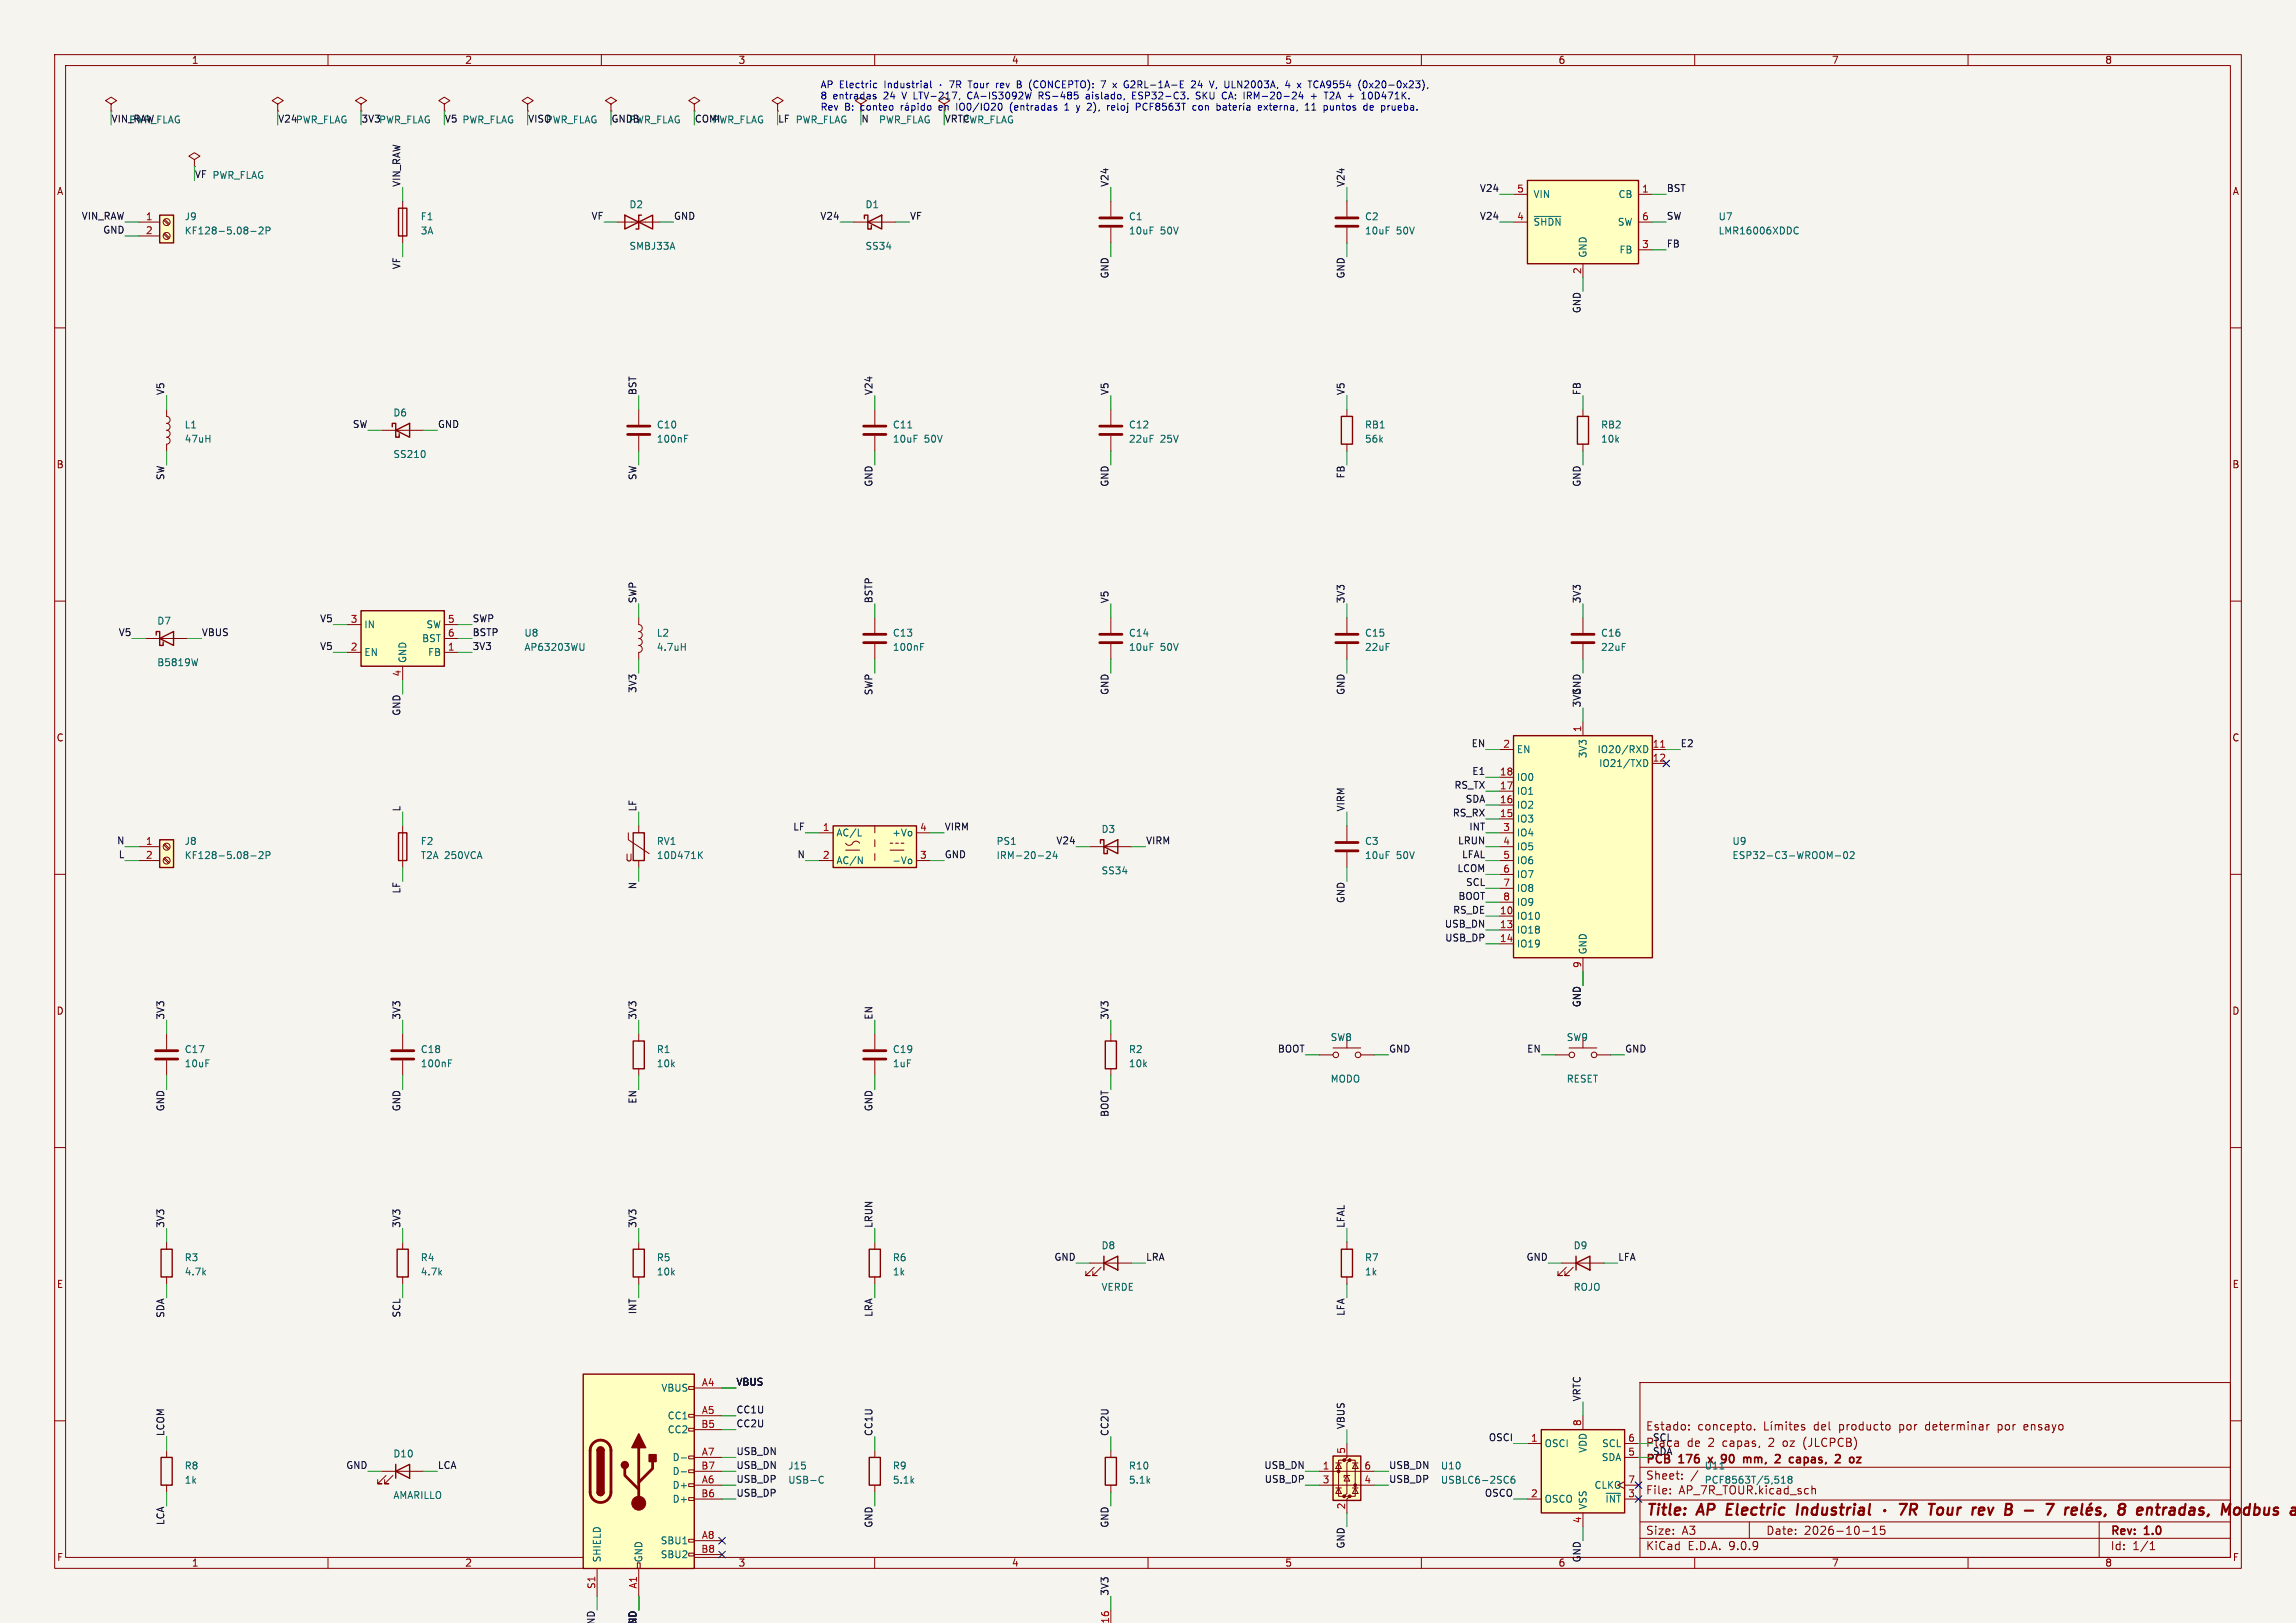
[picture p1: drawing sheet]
<svg xmlns="http://www.w3.org/2000/svg" width="420mm" height="297mm" viewBox="0 0 420 297" stroke-linecap="round" stroke-linejoin="round" font-family="sans-serif">
<defs><g id="words">
<g font-size="2.8" fill="#840000">
<text x="301" y="277.9">Title:</text>
<text x="310.6" y="277.9">AP</text>
<text x="316.7" y="277.9">Electric</text>
<text x="330.3" y="277.9">Industrial</text>
<text x="356.9" y="277.9">Tour</text>
<text x="365.6" y="277.9">rev</text>
<text x="376.8" y="277.9">-</text>
<text x="381.6" y="277.9">7</text>
<text x="396.4" y="277.9">8</text>
<text x="416.9" y="277.9">Mod</text>
</g>
<g font-size="2.1" fill="#840000">
<text x="301" y="262">Estado:</text>
<text x="310.5" y="262">concepto.</text>
<text x="332" y="262">del</text>
<text x="347.8" y="262">por</text>
<text x="352.8" y="262">determinar</text>
<text x="366.2" y="262">por</text>
<text x="371.1" y="262">ensayo</text>
<text x="301" y="268.2">PCB</text>
<text x="301" y="265">Placa</text>
<text x="307.2" y="268.2">176</text>
<text x="308.6" y="265">de</text>
<text x="312.5" y="265">2</text>
<text x="315.2" y="265">capas,</text>
<text x="316.2" y="268.2">90</text>
<text x="320.8" y="268.2">mm,</text>
<text x="323.8" y="265">2</text>
<text x="326.6" y="265">oz</text>
<text x="327.3" y="268.2">2</text>
<text x="330.4" y="265">(JLCPCB)</text>
<text x="330.4" y="268.2">capas,</text>
<text x="339.5" y="268.2">2</text>
<text x="301" y="273.7">File:</text>
<text x="301" y="271">Sheet:</text>
<text x="301" y="281.1">Size:</text>
<text x="307.6" y="281.1">A3</text>
<text x="323" y="281.1">Date:</text>
<text x="330" y="281.1">2026-10-15</text>
<text x="386" y="281.3">Rev:</text>
<text x="392.4" y="281.3">1.0</text>
<text x="301" y="283.9">KiCad</text>
<text x="308.7" y="283.9">E.D.A.</text>
<text x="316.3" y="283.9">9.0.9</text>
<text x="386" y="283.9">Id:</text>
<text x="390.1" y="283.9">1/1</text>
</g>
<g font-size="2.1" fill="#006464">
<text x="313.3" y="268.2">x</text>
<text x="307.1" y="273.7">AP_7R_TOUR.kicad_sch</text>
</g>
<g font-size="1.8" fill="#840000">
<text x="35" y="11.9">1</text>
<text x="85" y="11.9">2</text>
<text x="135" y="11.9">3</text>
<text x="185" y="11.9">4</text>
<text x="235" y="11.9">5</text>
<text x="285" y="11.9">6</text>
<text x="335" y="11.9">7</text>
<text x="385" y="11.9">8</text>
<text x="10.3" y="35.9">A</text>
<text x="408.3" y="35.9">A</text>
<text x="10.3" y="85.9">B</text>
<text x="408.2" y="85.9">B</text>
<text x="10.3" y="135.9">C</text>
<text x="408.2" y="135.9">C</text>
<text x="114.3" y="157.8">U</text>
<text x="10.3" y="185.9">D</text>
<text x="408.2" y="185.9">D</text>
<text x="10.3" y="235.9">E</text>
<text x="408.3" y="235.9">E</text>
<text x="10.3" y="285.9">F</text>
<text x="35" y="286.9">1</text>
<text x="85" y="286.9">2</text>
<text x="135" y="286.9">3</text>
<text x="185" y="286.9">4</text>
<text x="235" y="286.9">5</text>
<text x="285" y="286.9">6</text>
<text x="335" y="286.9">7</text>
<text x="385" y="286.9">8</text>
<text x="408.3" y="285.9">F</text>
</g>
<g font-size="1.8" fill="#0000c2">
<text x="150" y="16.5">AP Electric</text>
<text x="161.9" y="16.5">Industrial</text>
<text x="177.9" y="16.5">Tour</text>
<text x="183.1" y="16.5">rev</text>
<text x="187.1" y="16.5">B</text>
<text x="189.5" y="16.5">(CONCEPTO):</text>
<text x="202.9" y="16.5">7</text>
<text x="205.3" y="16.5">x</text>
<text x="207.5" y="16.5">G2RL-1A-E</text>
<text x="220.1" y="16.5">24</text>
<text x="223.6" y="16.5">V, ULN2003A,</text>
<text x="240.3" y="16.5">x</text>
<text x="242.5" y="16.5">TCA9554</text>
<text x="251.8" y="16.5">(0x20-0x23),</text>
<text x="150" y="18.5">8</text>
<text x="150" y="20.6">Rev</text>
<text x="152.4" y="18.5">entradas</text>
<text x="154.5" y="20.6">B:</text>
<text x="157.5" y="20.6">conteo</text>
<text x="161.8" y="18.5">24</text>
<text x="165.4" y="18.5">V LTV-217,</text>
<text x="172.2" y="20.6">en</text>
<text x="177.7" y="18.5">CA-IS3092W</text>
<text x="185.6" y="20.6">(entradas</text>
<text x="190.9" y="18.5">RS-485</text>
<text x="198.3" y="20.6">y</text>
<text x="199.7" y="18.5">aislado,</text>
<text x="200.4" y="20.6">2),</text>
<text x="204.2" y="20.6">reloj</text>
<text x="208.4" y="18.5">ESP32-C3.</text>
<text x="209.7" y="20.6">PCF8563T</text>
<text x="220.3" y="18.5">SKU</text>
<text x="220.3" y="20.6">con</text>
<text x="225.3" y="18.5">CA: IRM-20-24</text>
<text x="232.7" y="20.6">externa,</text>
<text x="241.5" y="20.6">11</text>
<text x="244.6" y="18.5">T2A +</text>
<text x="245.1" y="20.6">puntos</text>
<text x="251.8" y="18.5">10D471K.</text>
<text x="252.6" y="20.6">de</text>
<text x="256" y="20.6">prueba.</text>
</g>
<g font-size="1.8" fill="#0f0f0f">
<text x="20.3" y="22.5">VIN_RAW</text>
<text x="50.8" y="22.5">V24PWR_FLAG</text>
<text x="66" y="22.5">3V3PWR_FLAG</text>
<text x="81.3" y="22.5">V5 PWR_FLAG</text>
<text x="96.5" y="22.5">VISO</text>
<text x="111.8" y="22.5">GNDB</text>
<text x="127" y="22.5">COMI</text>
<text x="142.2" y="22.5">LF PWR_FLAG</text>
<text x="157.5" y="22.5">N</text>
<text x="172.7" y="22.5">VRTC</text>
<text x="35.6" y="32.7">VF PWR_FLAG</text>
<text x="73.3" y="34.3" transform="rotate(-90 73.3 34.3)">VIN_RAW</text>
<text x="202.9" y="34.3" transform="rotate(-90 202.9 34.3)">V24</text>
<text x="246" y="34.3" transform="rotate(-90 246 34.3)">V24</text>
<text x="270.6" y="35.2">V24</text>
<text x="304.8" y="35.2">BST</text>
<text x="14.9" y="40.3">VIN_RAW</text>
<text x="108.1" y="40.3">VF</text>
<text x="123.2" y="40.3">GND</text>
<text x="150" y="40.3">V24</text>
<text x="166.4" y="40.3">VF</text>
<text x="270.6" y="40.3">V24</text>
<text x="304.8" y="40.3">SW</text>
<text x="18.8" y="42.8">GND</text>
<text x="304.8" y="45.4">FB</text>
<text x="73.3" y="49.4" transform="rotate(-90 73.3 49.4)">VF</text>
<text x="202.9" y="51.1" transform="rotate(-90 202.9 51.1)">GND</text>
<text x="246" y="51.1" transform="rotate(-90 246 51.1)">GND</text>
<text x="289.2" y="57.4" transform="rotate(-90 289.2 57.4)">GND</text>
<text x="30.1" y="72.4" transform="rotate(-90 30.1 72.4)">V5</text>
<text x="116.5" y="72.4" transform="rotate(-90 116.5 72.4)">BST</text>
<text x="159.7" y="72.4" transform="rotate(-90 159.7 72.4)">V24</text>
<text x="202.9" y="72.4" transform="rotate(-90 202.9 72.4)">V5</text>
<text x="246" y="72.4" transform="rotate(-90 246 72.4)">V5</text>
<text x="289.2" y="72.4" transform="rotate(-90 289.2 72.4)">FB</text>
<text x="64.4" y="78.4">SW</text>
<text x="80" y="78.4">GND</text>
<text x="30.1" y="88" transform="rotate(-90 30.1 88)">SW</text>
<text x="116.5" y="88" transform="rotate(-90 116.5 88)">SW</text>
<text x="159.7" y="89.2" transform="rotate(-90 159.7 89.2)">GND</text>
<text x="202.9" y="89.2" transform="rotate(-90 202.9 89.2)">GND</text>
<text x="246" y="87.7" transform="rotate(-90 246 87.7)">FB</text>
<text x="289.2" y="89.2" transform="rotate(-90 289.2 89.2)">GND</text>
<text x="58.5" y="114">V5</text>
<text x="86.4" y="114">SWP</text>
<text x="116.5" y="110.5" transform="rotate(-90 116.5 110.5)">SWP</text>
<text x="159.7" y="110.5" transform="rotate(-90 159.7 110.5)">BSTP</text>
<text x="202.9" y="110.5" transform="rotate(-90 202.9 110.5)">V5</text>
<text x="246" y="110.5" transform="rotate(-90 246 110.5)">3V3</text>
<text x="289.2" y="110.5" transform="rotate(-90 289.2 110.5)">3V3</text>
<text x="21.6" y="116.5">V5</text>
<text x="36.8" y="116.5">VBUS</text>
<text x="58.5" y="119">V5</text>
<text x="86.4" y="119">3V3</text>
<text x="86.4" y="116.5">BSTP</text>
<text x="73.3" y="131.1" transform="rotate(-90 73.3 131.1)">GND</text>
<text x="116.5" y="126.9" transform="rotate(-90 116.5 126.9)">3V3</text>
<text x="159.7" y="127.3" transform="rotate(-90 159.7 127.3)">SWP</text>
<text x="202.9" y="127.3" transform="rotate(-90 202.9 127.3)">GND</text>
<text x="246" y="127.3" transform="rotate(-90 246 127.3)">GND</text>
<text x="289.2" y="129.5" transform="rotate(-90 289.2 129.5)">3V3</text>
<text x="289.2" y="127.3" transform="rotate(-90 289.2 127.3)">GND</text>
<text x="269.1" y="136.8">EN</text>
<text x="307.3" y="136.8">E2</text>
<text x="269.2" y="141.9">E1</text>
<text x="73.3" y="148.6" transform="rotate(-90 73.3 148.6)">L</text>
<text x="116.5" y="148.6" transform="rotate(-90 116.5 148.6)">LF</text>
<text x="246" y="148.6" transform="rotate(-90 246 148.6)">VIRM</text>
<text x="265.7" y="149.5">RS_RX</text>
<text x="266" y="144.4">RS_TX</text>
<text x="268" y="147">SDA</text>
<text x="21.3" y="154.6">N</text>
<text x="145" y="152.1">LF</text>
<text x="172.7" y="152.1">VIRM</text>
<text x="193.1" y="154.6">V24</text>
<text x="209.5" y="154.6">VIRM</text>
<text x="266.6" y="154.6">LRUN</text>
<text x="268.7" y="152.1">INT</text>
<text x="21.6" y="157.1">L</text>
<text x="145.8" y="157.1">N</text>
<text x="172.7" y="157.1">GND</text>
<text x="266.5" y="159.7">LCOM</text>
<text x="267.3" y="157.1">LFAL</text>
<text x="73.3" y="163.6" transform="rotate(-90 73.3 163.6)">LF</text>
<text x="116.5" y="162.8" transform="rotate(-90 116.5 162.8)">N</text>
<text x="246" y="165.4" transform="rotate(-90 246 165.4)">GND</text>
<text x="265.7" y="167.3">RS_DE</text>
<text x="266.7" y="164.8">BOOT</text>
<text x="268.1" y="162.2">SCL</text>
<text x="264.2" y="169.8">USB_DN</text>
<text x="264.3" y="172.4">USB_DP</text>
<text x="289.2" y="184.4" transform="rotate(-90 289.2 184.4)">GND</text>
<text x="30.1" y="186.7" transform="rotate(-90 30.1 186.7)">3V3</text>
<text x="73.3" y="186.7" transform="rotate(-90 73.3 186.7)">3V3</text>
<text x="116.5" y="186.7" transform="rotate(-90 116.5 186.7)">3V3</text>
<text x="159.7" y="186.7" transform="rotate(-90 159.7 186.7)">EN</text>
<text x="202.9" y="186.7" transform="rotate(-90 202.9 186.7)">3V3</text>
<text x="233.7" y="192.7">BOOT</text>
<text x="254" y="192.7">GND</text>
<text x="279.3" y="192.7">EN</text>
<text x="297.2" y="192.7">GND</text>
<text x="30.1" y="203.5" transform="rotate(-90 30.1 203.5)">GND</text>
<text x="73.3" y="203.5" transform="rotate(-90 73.3 203.5)">GND</text>
<text x="116.5" y="202.1" transform="rotate(-90 116.5 202.1)">EN</text>
<text x="159.7" y="203.5" transform="rotate(-90 159.7 203.5)">GND</text>
<text x="202.9" y="204.5" transform="rotate(-90 202.9 204.5)">BOOT</text>
<text x="30.1" y="224.8" transform="rotate(-90 30.1 224.8)">3V3</text>
<text x="73.3" y="224.8" transform="rotate(-90 73.3 224.8)">3V3</text>
<text x="116.5" y="224.8" transform="rotate(-90 116.5 224.8)">3V3</text>
<text x="159.7" y="224.8" transform="rotate(-90 159.7 224.8)">LRUN</text>
<text x="246" y="224.8" transform="rotate(-90 246 224.8)">LFAL</text>
<text x="192.8" y="230.8">GND</text>
<text x="209.5" y="230.8">LRA</text>
<text x="279.1" y="230.8">GND</text>
<text x="295.9" y="230.8">LFA</text>
<text x="30.1" y="241.3" transform="rotate(-90 30.1 241.3)">SDA</text>
<text x="73.3" y="241.2" transform="rotate(-90 73.3 241.2)">SCL</text>
<text x="116.5" y="240.6" transform="rotate(-90 116.5 240.6)">INT</text>
<text x="159.7" y="241.1" transform="rotate(-90 159.7 241.1)">LRA</text>
<text x="246" y="240.9" transform="rotate(-90 246 240.9)">LFA</text>
<text x="134.6" y="253.7">VBUS</text>
<text x="289.2" y="256.5" transform="rotate(-90 289.2 256.5)">VRTC</text>
<text x="30.1" y="262.9" transform="rotate(-90 30.1 262.9)">LCOM</text>
<text x="134.6" y="258.7">CC1U</text>
<text x="134.6" y="261.3">CC2U</text>
<text x="159.7" y="262.9" transform="rotate(-90 159.7 262.9)">CC1U</text>
<text x="202.9" y="262.9" transform="rotate(-90 202.9 262.9)">CC2U</text>
<text x="246" y="261.6" transform="rotate(-90 246 261.6)">VBUS</text>
<text x="272.2" y="263.8">OSCI</text>
<text x="302.3" y="263.8">SCL</text>
<text x="63.2" y="268.9">GND</text>
<text x="80" y="268.9">LCA</text>
<text x="134.6" y="266.4">USB_DN</text>
<text x="134.6" y="268.9">USB_DN</text>
<text x="231.2" y="268.9">USB_DN</text>
<text x="254" y="268.9">USB_DN</text>
<text x="302.3" y="266.4">SDA</text>
<text x="134.6" y="274">USB_DP</text>
<text x="134.6" y="271.4">USB_DP</text>
<text x="231.2" y="271.4">USB_DP</text>
<text x="254" y="271.4">USB_DP</text>
<text x="271.5" y="274">OSCO</text>
<text x="30.1" y="279.2" transform="rotate(-90 30.1 279.2)">LCA</text>
<text x="159.7" y="279.7" transform="rotate(-90 159.7 279.7)">GND</text>
<text x="202.9" y="279.7" transform="rotate(-90 202.9 279.7)">GND</text>
<text x="246" y="283.5" transform="rotate(-90 246 283.5)">GND</text>
<text x="289.2" y="286" transform="rotate(-90 289.2 286)">GND</text>
<text x="202.9" y="292.1" transform="rotate(-90 202.9 292.1)">3V3</text>
<text x="108.9" y="297.3" transform="rotate(-90 108.9 297.3)">ND</text>
<text x="116.5" y="297.5" transform="rotate(-90 116.5 297.5)">C</text>
<text x="116.5" y="297.3" transform="rotate(-90 116.5 297.3)">ND</text>
</g>
<g font-size="1.8" fill="#006464">
<text x="23.5" y="22.8">PWR_FLAG</text>
<text x="99.7" y="22.8">PWR_FLAG</text>
<text x="115" y="22.8">PWR_FLAG</text>
<text x="130.2" y="22.8">PWR_FLAG</text>
<text x="160.7" y="22.8">PWR_FLAG</text>
<text x="175.9" y="22.8">PWR_FLAG</text>
<text x="33.7" y="40.5">J9</text>
<text x="76.9" y="40.5">F1</text>
<text x="115" y="38.3">D2</text>
<text x="158.2" y="38.3">D1</text>
<text x="206.4" y="40.5">C1</text>
<text x="249.6" y="40.5">C2</text>
<text x="280.4" y="36.4">VIN</text>
<text x="280.4" y="41.5">~{SHDN}</text>
<text x="295.8" y="41.5">SW</text>
<text x="296" y="36.4">CB</text>
<text x="314.3" y="40.5">U7</text>
<text x="33.7" y="43.1">KF128-5.08-2P</text>
<text x="76.9" y="43.1">3A</text>
<text x="115" y="45.9">SMBJ33A</text>
<text x="158.2" y="45.9">SS34</text>
<text x="206.4" y="43.1">10uF</text>
<text x="212.2" y="43.1">50V</text>
<text x="249.6" y="43.1">10uF</text>
<text x="255.4" y="43.1">50V</text>
<text x="290.4" y="47.2" transform="rotate(-90 290.4 47.2)">GND</text>
<text x="296.1" y="46.6">FB</text>
<text x="314.3" y="43.1">LMR16006XDDC</text>
<text x="71.9" y="76.4">D6</text>
<text x="33.7" y="81.2">47uH</text>
<text x="33.7" y="78.6">L1</text>
<text x="120" y="81.2">100nF</text>
<text x="120" y="78.6">C10</text>
<text x="163.2" y="78.6">C11</text>
<text x="163.2" y="81.2">10uF</text>
<text x="169.1" y="81.2">50V</text>
<text x="206.4" y="78.6">C12</text>
<text x="206.4" y="81.2">22uF</text>
<text x="212.2" y="81.2">25V</text>
<text x="249.6" y="78.6">RB1</text>
<text x="249.6" y="81.2">56k</text>
<text x="292.8" y="78.6">RB2</text>
<text x="292.8" y="81.2">10k</text>
<text x="71.9" y="84">SS210</text>
<text x="28.7" y="114.5">D7</text>
<text x="66.5" y="115.2">IN</text>
<text x="77.1" y="117.7">BST</text>
<text x="77.9" y="115.2">SW</text>
<text x="95.8" y="116.7">U8</text>
<text x="95.8" y="119.3">AP63203WU</text>
<text x="120" y="119.3">4.7uH</text>
<text x="120" y="116.7">L2</text>
<text x="163.2" y="119.3">100nF</text>
<text x="163.2" y="116.7">C13</text>
<text x="206.4" y="116.7">C14</text>
<text x="206.4" y="119.3">10uF</text>
<text x="212.2" y="119.3">50V</text>
<text x="249.6" y="116.7">C15</text>
<text x="249.6" y="119.3">22uF</text>
<text x="292.8" y="116.7">C16</text>
<text x="292.8" y="119.3">22uF</text>
<text x="28.7" y="122.1">B5819W</text>
<text x="66.5" y="120.2">EN</text>
<text x="74.5" y="121.4" transform="rotate(-90 74.5 121.4)">GND</text>
<text x="78.2" y="120.2">FB</text>
<text x="277.4" y="138">EN</text>
<text x="277.4" y="143.1">IO0</text>
<text x="290.4" y="138.8" transform="rotate(-90 290.4 138.8)">3V3</text>
<text x="292.1" y="138">IO20/RXD</text>
<text x="292.4" y="140.6">IO21/TXD</text>
<text x="277.4" y="145.6">IO1</text>
<text x="277.4" y="148.2">IO2</text>
<text x="33.7" y="154.8">J8</text>
<text x="76.9" y="154.8">F2</text>
<text x="120" y="154.8">RV1</text>
<text x="152.9" y="153.3">AC/L</text>
<text x="163.1" y="153.3">+Vo</text>
<text x="182.2" y="154.8">PS1</text>
<text x="201.4" y="152.6">D3</text>
<text x="249.6" y="154.8">C3</text>
<text x="277.4" y="150.7">IO3</text>
<text x="277.4" y="153.3">IO4</text>
<text x="277.4" y="155.8">IO5</text>
<text x="316.8" y="154.8">U9</text>
<text x="33.7" y="157.4">KF128-5.08-2P</text>
<text x="76.9" y="157.4">T2A 250VCA</text>
<text x="120" y="157.4">10D471K</text>
<text x="152.9" y="158.3">AC/N</text>
<text x="163.1" y="158.3">-Vo</text>
<text x="182.2" y="157.4">IRM-20-24</text>
<text x="201.4" y="160.2">SS34</text>
<text x="249.6" y="157.4">10uF</text>
<text x="255.4" y="157.4">50V</text>
<text x="277.4" y="158.3">IO6</text>
<text x="277.4" y="160.9">IO7</text>
<text x="316.8" y="157.4">ESP32-C3-WROOM-02</text>
<text x="277.4" y="163.4">IO8</text>
<text x="277.4" y="166">IO9</text>
<text x="277.4" y="168.5">IO10</text>
<text x="277.4" y="171">IO18</text>
<text x="277.4" y="173.6">IO19</text>
<text x="290.4" y="174.8" transform="rotate(-90 290.4 174.8)">GND</text>
<text x="243.3" y="190.7">SW8</text>
<text x="286.5" y="190.7">SW9</text>
<text x="33.7" y="192.9">C17</text>
<text x="33.7" y="195.5">10uF</text>
<text x="76.9" y="195.5">100nF</text>
<text x="76.9" y="192.9">C18</text>
<text x="120" y="192.9">R1</text>
<text x="120" y="195.5">10k</text>
<text x="163.2" y="195.5">1uF</text>
<text x="163.2" y="192.9">C19</text>
<text x="206.4" y="192.9">R2</text>
<text x="206.4" y="195.5">10k</text>
<text x="243.3" y="198.3">MODO</text>
<text x="286.5" y="198.3">RESET</text>
<text x="33.7" y="231">R3</text>
<text x="33.7" y="233.6">4.7k</text>
<text x="76.9" y="231">R4</text>
<text x="76.9" y="233.6">4.7k</text>
<text x="120" y="231">R5</text>
<text x="120" y="233.6">10k</text>
<text x="163.2" y="231">R6</text>
<text x="163.2" y="233.6">1k</text>
<text x="201.4" y="228.8">D8</text>
<text x="249.6" y="231">R7</text>
<text x="249.6" y="233.6">1k</text>
<text x="287.8" y="228.8">D9</text>
<text x="201.4" y="236.4">VERDE</text>
<text x="287.8" y="236.4">ROJO</text>
<text x="120.9" y="254.9">VBUS</text>
<text x="122" y="259.9">CC1</text>
<text x="122" y="262.5">CC2</text>
<text x="33.7" y="269.1">R8</text>
<text x="71.9" y="266.9">D10</text>
<text x="122.9" y="267.6">D-</text>
<text x="144.1" y="269.1">J15</text>
<text x="163.2" y="269.1">R9</text>
<text x="206.4" y="269.1">R10</text>
<text x="263.5" y="269.1">U10</text>
<text x="282.4" y="265">OSCI</text>
<text x="290.4" y="266" transform="rotate(-90 290.4 266)">VDD</text>
<text x="292.9" y="267.6">SDA</text>
<text x="293" y="265">SCL</text>
<text x="311.7" y="269.1">U11</text>
<text x="33.7" y="271.7">1k</text>
<text x="71.9" y="274.5">AMARILLO</text>
<text x="122.9" y="270.1">D-</text>
<text x="122.9" y="272.6">D+</text>
<text x="122.9" y="275.2">D+</text>
<text x="144.1" y="271.7">USB-C</text>
<text x="163.2" y="271.7">5.1k</text>
<text x="206.4" y="271.7">5.1k</text>
<text x="263.5" y="271.7">USBLC6-2SC6</text>
<text x="282.4" y="275.2">OSCO</text>
<text x="291.6" y="272.6">CLKO</text>
<text x="293.6" y="275.2">~{INT}</text>
<text x="311.7" y="271.7">PCF8563T/5,518</text>
<text x="290.4" y="276.4" transform="rotate(-90 290.4 276.4)">VSS</text>
<text x="110.1" y="286" transform="rotate(-90 110.1 286)">SHIELD</text>
<text x="117.7" y="286" transform="rotate(-90 117.7 286)">GND</text>
<text x="120.8" y="282.8">SBU1</text>
<text x="120.8" y="285.3">SBU2</text>
</g>
<g font-size="1.8" fill="#a90000">
<text x="277.4" y="35.3">5</text>
<text x="300.3" y="35.3">1</text>
<text x="26.6" y="40.4">1</text>
<text x="277.4" y="40.4">4</text>
<text x="300.3" y="40.4">6</text>
<text x="26.6" y="42.9">2</text>
<text x="300.3" y="45.5">3</text>
<text x="289.3" y="50.2" transform="rotate(-90 289.3 50.2)">2</text>
<text x="64.1" y="114">3</text>
<text x="64.1" y="119.1">2</text>
<text x="81.8" y="114">5</text>
<text x="81.8" y="116.6">6</text>
<text x="81.8" y="119.1">1</text>
<text x="73.4" y="123.9" transform="rotate(-90 73.4 123.9)">4</text>
<text x="274.9" y="136.9">2</text>
<text x="289.3" y="134.1" transform="rotate(-90 289.3 134.1)">1</text>
<text x="302.2" y="136.9">11</text>
<text x="274.3" y="142">18</text>
<text x="302.2" y="139.4">12</text>
<text x="274.3" y="144.5">17</text>
<text x="274.3" y="147.1">16</text>
<text x="274.3" y="149.6">15</text>
<text x="26.6" y="154.7">1</text>
<text x="150.4" y="152.1">1</text>
<text x="168.2" y="152.1">4</text>
<text x="274.9" y="152.1">3</text>
<text x="274.9" y="154.7">4</text>
<text x="26.6" y="157.2">2</text>
<text x="150.4" y="157.2">2</text>
<text x="168.2" y="157.2">3</text>
<text x="274.9" y="157.2">5</text>
<text x="274.9" y="159.8">6</text>
<text x="274.3" y="167.4">10</text>
<text x="274.9" y="162.3">7</text>
<text x="274.9" y="164.8">8</text>
<text x="274.3" y="169.9">13</text>
<text x="274.3" y="172.5">14</text>
<text x="289.3" y="177.2" transform="rotate(-90 289.3 177.2)">9</text>
<text x="128.3" y="253.7">A4</text>
<text x="128.2" y="261.4">B5</text>
<text x="128.3" y="258.8">A5</text>
<text x="280" y="263.9">1</text>
<text x="289.3" y="261.1" transform="rotate(-90 289.3 261.1)">8</text>
<text x="297.7" y="263.9">6</text>
<text x="128.2" y="269">B7</text>
<text x="128.3" y="266.4">A7</text>
<text x="241.9" y="269">1</text>
<text x="246.1" y="266.1" transform="rotate(-90 246.1 266.1)">5</text>
<text x="249.5" y="269">6</text>
<text x="297.7" y="266.4">5</text>
<text x="128.2" y="274.1">B6</text>
<text x="128.3" y="271.5">A6</text>
<text x="241.9" y="271.5">3</text>
<text x="249.5" y="271.5">4</text>
<text x="280" y="274.1">2</text>
<text x="297.7" y="271.5">7</text>
<text x="297.7" y="274.1">3</text>
<text x="128.3" y="281.7">A8</text>
<text x="246.1" y="276.3" transform="rotate(-90 246.1 276.3)">2</text>
<text x="289.3" y="278.8" transform="rotate(-90 289.3 278.8)">4</text>
<text x="128.2" y="284.2">B8</text>
<text x="109" y="290.9" transform="rotate(-90 109 290.9)">S1</text>
<text x="116.6" y="290.8" transform="rotate(-90 116.6 290.8)">A1</text>
<text x="202.9" y="297.2" transform="rotate(-90 202.9 297.2)">16</text>
</g>
</g></defs>
<path d="M0 0h420v297h-420z" fill="#f5f4ef" stroke="#f5f4ef" stroke-width=".18"/>
<g fill="none" stroke="#840000" stroke-width=".18">
<path d="M10 10h400v277h-400zM12 12h396v273h-396zM60 10v2M110 10v2M160 10v2M210 10v2M260 10v2M310 10v2M360 10v2M10 60h2M408 60h2M10 110h2"/>
<path d="M408 110h2M10 160h2M199.4 154.9h7.6M246.4 151.1v2.8M246.4 156v2.8M408 160h2M160 189.2v2.8M160 194.1v2.8M203.2 189.2v1.3M203.2 195.6v1.3M241.3 193h2.5M243.8 191.8h5.1"/>
<path d="M246.4 190v1.8M248.9 193h2.6M284.5 193h2.5M287 191.8h5.1M289.6 190v1.8M292.1 193h2.5M10 210h2M408 210h2M116.8 227.3v1.3M116.8 233.7v1.2M246.4 227.3v1.3M246.4 233.7v1.2"/>
<path d="M285.7 231.1h7.7M286.5 231.9l-1.5 1.5h.7h-.7v-.7M287.8 231.9l-1.5 1.5h.7h-.7v-.7M300 253h108v32h-108zM10 260h2M300 278.5h108M300 274.5h108M300 268.5h108M305.5 273.2v.2M305.5 272.5v.1M306.8 263.7l.2 .2v.8M307 264.6l-.1 .1"/>
<path d="M307 264l-.1 .1M307.7 270.5v.2M307.7 269.8v.1M308.9 261.5v.2M308.9 260.8v.1M310.6 269.1l-1.3 1.9M320 278.5v3M320 260.7l.3 .3v.4l-.3 .3M320.9 261.5v.2M322.8 260.2v1.5h.7M324 260.7v1M324.2 260.1l-.3 .2"/>
<path d="M324.7 260.7v1M324.7 260.8l.5-.1 .2 .2M325.4 260.9l.2-.2 .3 .1 .1 .9M325.4 260.9v.8M326.7 260.2v.1M326.7 260.7v1M327.2 260.7h.6M327.4 260.2v1.3l.4 .2M328.2 261.2l.7-.2v-.2l-.5-.1-.2 .2 .1 .7h.6M330.1 260.8l-.4-.1-.2 .2 .1 .2 .5 .2v.3h-.6M331.4 271.9v1.5M331.4 272.5l.3-.1 .3 .1 .1 .9"/>
<path d="M336.5 260.8l.4-.1 .3 .3v.4l-.1 .2h-.6M336.5 260.7v1.5M337.9 260.7v1M338.3 260.7l-.3 .1-.1 .2M338.9 260.8l.3-.1 .3 .3v.4l-.3 .3-.3-.1-.2-.2v-.4zM340.8 260.8l-.4-.1-.3 .3v.4l.1 .2h.6M340.8 260.2v1.5M341.5 260.7l.1 .9 .3 .1 .3-.2M342.2 260.7v1M342.5 279.7l.4-.4v1.5M343.5 260.8l-.4-.1-.3 .3v.4l.1 .2h.6M343.9 260.7h.6"/>
<path d="M344.2 260.2v1.3l.3 .2M344.7 279.3h-.7l-.1 .7 .3-.1h.5l.1 .2-.1 .5-.2 .2-.6-.2M345.1 260.8l.3-.1 .3 .3v.4l-.3 .3-.3-.1-.2-.2v-.4zM363.9 260.7l-.3 .1-.2 .2M365.5 260.7v1.5M365.5 261.6l.2 .1M365.7 260.7l-.2 .1M370.7 260.7h-.3l-.2 .2 .1 .7 .4 .1M370.9 261l-.7 .2M384 278.5v6.5M408 260h2M60 285v2"/>
<path d="M110 285v2M160 285v2M210 285v2M260 285v2M300 281.5h108M310 285v2M340.7 280.2h1.2M342.5 280.8h.9M360 285v2M393.3 283.6h.9M393.3 282.5l.4-.4v1.5"/>
<circle cx="244.3" cy="193" r=".51"/>
<circle cx="248.4" cy="193" r=".51"/>
<circle cx="287.5" cy="193" r=".51"/>
<circle cx="291.6" cy="193" r=".51"/>
</g>
<g fill="none" stroke="#840000" stroke-width=".4">
<path d="M316.1 275.2l-.3 2h1M328.9 275.2l-.2 2M344.8 276.3l-.1 .1 .1 .1M344.8 276.3l.1 .1-.1 .1M344.8 276.3v.2M347.5 275.2h1.3l-1.1 2M349.5 276.3h.7a.55 .55 0 0 0 .5-.5 .55 .55 0 0 0-.4-.6h-.7l-.3 2M349.9 276.3l.6 .9M352.8 275.2h1.2M353.4 275.2l-.3 2M354.5 276.1a.52 .52 0 0 1 .6-.2 .52 .52 0 0 1 .4 .4l-.1 .5a.55 .55 0 0 1-.5 .4 .55 .55 0 0 1-.6-.4zM356.4 275.9l-.2 1 .3 .3"/>
<path d="M364.6 275.9l-.6 1.3M368 275.6l-.3-.4h-.7l-.2 2M370.4 276.4h1.5M374.3 275.2h1.4l-1.1 2M377.9 275.9l-.2 1.3M378.5 275.9l-.4 .1M378.9 276.5l1-.2v-.3l-.2-.1-.6 .1-.2 .9 .2 .3 .6-.1M380.9 275.2l-.2 1.7 .3 .3M385.2 277.1l-.3 .4M388 276.1a.65 .65 0 0 0-.4 1 .65 .65 0 0 0 .9-.1 .65 .65 0 0 0 0-.8l-.2-.1M388 276.1l-.3-.2-.1-.3a.64 .64 0 0 1 1.1-.2l.1 .3-.5 .4M388 276.1h.3"/>
<path d="M390.9 276.5l1-.2v-.3l-.2-.1-.6 .1-.2 .9 .2 .3 .6-.1M392.8 276.1a.49 .49 0 0 1 .9 .1l-.2 1M392.8 275.9l-.1 1.3M394.4 275.9h.7M394.7 275.2l-.2 1.7 .1 .2 .4 .1M398.9 276l.2-.1 .6 .1M399.5 277.1l-.5 .1M399.8 275.2l-.3 2M400.6 276l.2-.1 .6 .1-.1 1.2M401.4 276.3l-.6 .1a.4 .4 0 0 0-.4 .4 .4 .4 0 0 0 .3 .4l.6-.1M403.1 276a.49 .49 0 0 0-.8 .3l.1 .1 .6 .2 .1 .3-.3 .3-.6-.1M404 277.1l-.2 .4"/>
<path d="M406.4 277.2l.2-2 .5 1.4 .9-1.4-.3 2M408.8 276.1a.52 .52 0 0 1 .5-.2 .52 .52 0 0 1 .4 .4v.5a.55 .55 0 0 1-.6 .4 .55 .55 0 0 1-.5-.4zM411.5 276a.66 .66 0 0 0-1 .3l-.1 .5 .2 .3 .2 .1 .5-.1M411.6 275.2l-.3 2M412.4 276l.2-.1 .6 .1 .2 .3-.1 .5a.66 .66 0 0 1-1 .3M412.5 275.2l-.2 2M414.3 275.9l-.1 1.2a.57 .57 0 0 0 .8-.1M415.1 275.9l-.1 1.3M415.8 277.1l.6 .1M416.3 275.9l-.4 .4 .3 .2"/>
</g>
<g fill="none" stroke="#840000" stroke-width=".3">
<path d="M312.5 266.7l.8 1M313.3 266.7l-.8 1M315 267h.6M315.6 266.3l-.4-.1-.3 .3M315.7 267.3a.53 .53 0 0 1-.7 .4M319.2 266.7l.3 .1 .1 .1M319.6 266.9l.2-.2 .4 .1 .1 .1M319.6 266.9v.8M324.8 266.3l.5-.1 .3 .3M328.8 266.7h.3l.2 .2v.8M329.3 267.6l-.5 .1M329.3 267l-.5 .1"/>
<path d="M335.8 266.3l.5-.1 .3 .3M338.8 266.7l-.3 .1-.2 .2 .1 .5 .4 .2"/>
</g>
<path d="M244.3 154.2h4.1M244.3 155.7h4.1M158 192.3h4.1M158 193.8h4.1" fill="none" stroke="#840000" stroke-width=".51"/>
<path d="M201.3 154.3v-.6h.6v2.5h.7v-.6M201.9 154.9l2.6-1.2v2.5zM202.2 190.5h2v5.1h-2zM115.8 228.6h2.1v5.1h-2.1zM245.4 228.6h2v5.1h-2zM288.3 231.1l2.5-1.2v2.5zM288.3 229.9v2.5" fill="none" stroke="#840000" stroke-width=".25"/>
<path d="M152.4 151.1h15.2v7.7h-15.2z" fill="#ffffc2"/>
<path d="M152.4 151.1h15.2v7.7h-15.2z" fill="none" stroke="#840000" stroke-width=".25"/>
<g fill="none" stroke="#840000" stroke-width=".18">
<path d="M149.9 152.4h2.5M149.9 157.5h2.5M154.7 154.3a.8 .8 0 0 0 .8 .4 .8 .8 0 0 0 .6-.6 .73 .73 0 0 1 1.1 .2M154.7 155.6h2.5M160 151.1v1.3M160 153.7v1.2M160 156.2v1.3M162.8 155.6h2.6M162.8 154.3h.5M163.8 154.3h.5M164.8 154.3h.6M167.6 152.4h2.6"/>
<path d="M167.6 157.5h2.6"/>
</g>
<path d="M157 153h.6M157 156.8l.7 1.3v-1.3M166.4 157.2l.3 .1 .1 .2-.1 .4-.3 .2M191.4 156l.5-.2 .2 .4-.7 .9h.7M192.9 155.8l-.3 .9h.8M193.2 156.3v.8" fill="none" stroke="#006464" stroke-width=".18"/>
<path d="M243.8 266.4h5.1v8.2h-5.1z" fill="#ffffc2"/>
<g fill="#840000" stroke="#840000" stroke-width=".18">
<circle cx="244.9" cy="269.2" r=".25"/>
<circle cx="245.9" cy="267.2" r=".25"/>
<circle cx="245.9" cy="273.8" r=".25"/>
<circle cx="246.9" cy="267.2" r=".25"/>
<circle cx="246.9" cy="273.8" r=".25"/>
<circle cx="247.9" cy="271.8" r=".25"/>
</g>
<g fill="none" stroke="#840000" stroke-width=".18">
<path d="M73.7 151.1v7.7M114.9 152.4v1.3l3.8 2.5M116.8 151.1v1.3M116.8 157.5v1.3M116.8 189.2v1.3M116.8 195.6v1.3M73.7 227.3v1.3M73.7 233.7v1.2M241.3 269.2h10.2M241.3 271.8h10.2M244.3 272.3h1.1M244.3 267.7h1.1"/>
<path d="M244.9 267.7l.5 1h-1.1zM244.9 272.3l.5 1h-1.1zM245.9 267.2h-1v6.6h1M246.4 264.2v2.5l-.5 .5h1l-.5 .5v5.6l-.5 .5h1l-.5 .5v2.6M246.4 270l.5 1h-1zM246.9 270h-1v.4M246.9 267.2h1v6.6h-1M247.4 272.3h1M247.4 267.7h1M247.9 267.7l.5 1h-1zM247.9 272.3l.5 1h-1z"/>
</g>
<path d="M72.9 152.4h1.5v5.1h-1.5zM115.8 152.4h2.1v5.1h-2.1zM115.8 190.5h2.1v5.1h-2.1zM72.6 228.6h2.1v5.1h-2.1zM243.8 266.4h5.1v8.2h-5.1z" fill="none" stroke="#840000" stroke-width=".25"/>
<path d="M128 156.4l.5 .7M128.5 155.8l-.7 .8M277 270.1l-.4 .1a.86 .86 0 0 0 0 1.2l.5-.1v-.4l-.2-.3-.4 .1-.1 .2" fill="none" stroke="#006464" stroke-width=".18"/>
<path d="M281.9 261.6h15.3v15.3h-15.3z" fill="#ffffc2"/>
<path d="M281.9 261.6h15.3v15.3h-15.3z" fill="none" stroke="#840000" stroke-width=".25"/>
<path d="M289.6 259.1v2.5M279.4 264.2h2.5M279.4 274.3h2.5M289.6 276.9v2.5M297.2 271.1l-1.3 .7 1.3 .6M297.2 264.2h2.5M297.2 274.3h2.5M297.2 266.7h2.5M297.2 271.8h2.5" fill="none" stroke="#840000" stroke-width=".18"/>
<path d="M314.6 268.8h.7M325.9 270.5l.3-.4v1.3M327.3 270.7l-.2-.2 .2-.4h.3l.2 .3-.2 .3M327.3 270.7l-.2 .2v.4l.2 .1M327.3 270.7h.3M327.6 270.7l.2 .2v.3l-.2 .2" fill="none" stroke="#006464" stroke-width=".18"/>
<path d="M276.9 134.6h25.4v40.7h-25.4z" fill="#ffffc2"/>
<path d="M276.9 134.6h25.4v40.7h-25.4zM72.4 269.2l2.5-1.2v2.5zM72.4 268v2.5M159 266.7h2v5.1h-2z" fill="none" stroke="#840000" stroke-width=".25"/>
<g fill="none" stroke="#840000" stroke-width=".18">
<path d="M289.6 113v2.8M289.6 117.9v2.8M274.3 137.2h2.6M289.6 132.1v2.5M302.3 137.2h2.5M302.3 139.7h2.5M274.3 142.2h2.6M274.3 144.8h2.6M274.3 147.3h2.6M274.3 149.9h2.6M274.3 152.4h2.6M274.3 154.9h2.6"/>
<path d="M274.3 157.5h2.6M274.3 160h2.6M274.3 162.6h2.6M274.3 165.1h2.6M274.3 167.6h2.6M274.3 170.2h2.6M274.3 172.7h2.6M289.6 175.3v2.5M69.8 269.2h7.7M70.6 270l-1.5 1.5h.7h-.7v-.7M71.9 270l-1.5 1.5h.7h-.7v-.7M160 265.4v1.3"/>
<path d="M160 271.8v1.2M203.2 294.6v2.5"/>
</g>
<path d="M300.7 136.5a.64 .64 0 0 1 .7 .6 .64 .64 0 0 1-.7 .6M300.7 139a.64 .64 0 0 1 .7 .6 .64 .64 0 0 1-.7 .7M335.7 156.6h1M337.4 155.9l.1-.1a.68 .68 0 0 1 .5 .7 .68 .68 0 0 1-.5 .6 .84 .84 0 0 1-.1-1.2zM338.4 156l.5-.2 .3 .4-.8 .9h.8" fill="none" stroke="#006464" stroke-width=".18"/>
<path d="M303.8 136.7h.7" fill="none" stroke="#a90000" stroke-width=".18"/>
<path d="M287.5 116.1h4.1M287.5 117.6h4.1" fill="none" stroke="#840000" stroke-width=".51"/>
<path d="M106.7 251.5h20.3v35.5h-20.3z" fill="#ffffc2"/>
<g fill="none" stroke="#840000" stroke-width=".18">
<path d="M30.5 189.2v2.8M30.5 194.1v2.8M73.7 189.2v2.8M73.7 194.1v2.8M30.5 227.3v1.3M30.5 233.7v1.2M160 227.3v1.3M160 233.7v1.2M199.4 231.1h7.6M200.2 231.9l-1.6 1.5h.8h-.8v-.7M201.4 231.9l-1.5 1.5h.8h-.8v-.7M126 253.7h1v.6h-1z"/>
<path d="M126 258.8h1v.5h-1zM127 254h5.1M127 259.1h5.1M30.5 265.4v1.3M30.5 271.8v1.2M126 261.4h1v.5h-1zM126 266.4h1v.6h-1zM126 269h1v.5h-1zM126 271.5h1v.5h-1zM126 274.1h1v.5h-1zM127 261.6h5.1M127 266.7h5.1"/>
<path d="M127 269.2h5.1M127 271.8h5.1M127 274.3h5.1M203.2 265.4v1.3M203.2 271.8v1.2M109.2 287v5.1M116.6 286h.5v1h-.5zM116.8 287v5.1M126 281.7h1v.5h-1zM126 284.2h1v.5h-1zM127 281.9h5.1M127 284.5h5.1"/>
</g>
<path d="M29.5 228.6h2v5.1h-2zM159 228.6h2v5.1h-2zM201.9 231.1l2.6-1.2v2.5zM201.9 229.9v2.5M106.7 251.5h20.3v35.5h-20.3zM29.5 266.7h2v5.1h-2zM109.2 265.4a.64 .64 0 0 1 .7-.6 .64 .64 0 0 1 .6 .6M109.2 273a.64 .64 0 0 0 .7 .7 .64 .64 0 0 0 .6-.7M202.2 266.7h2v5.1h-2z" fill="none" stroke="#840000" stroke-width=".25"/>
<path d="M28.4 192.3h4.1M28.4 193.8h4.1M71.6 192.3h4.1M71.6 193.8h4.1M108.5 264.1a1.9 1.9 0 0 1 2.1-.4 1.9 1.9 0 0 1 1.2 1.7v7.6a1.91 1.91 0 0 1-1.9 1.9 1.91 1.91 0 0 1-2-1.9l.1-7.7 .1-.7zM114.3 268.7v1.3l2.5 2.5M116.8 264.9v10.2M119.4 267.5v1.2l-2.6 2.6" fill="none" stroke="#840000" stroke-width=".51"/>
<g fill="#840000" stroke="#840000" stroke-width=".25">
<path d="M109.2 265.4h1.3v7.6h-1.3z"/>
<path d="M109.4 265a.64 .64 0 0 1 .7-.2 .64 .64 0 0 1 .4 .6h-1.3z"/>
<path d="M109.2 273h1.3a.64 .64 0 0 1-.6 .7 .64 .64 0 0 1-.7-.7z"/>
<path d="M116.8 262.4l1.3 2.5h-2.5z"/>
<path d="M118.7 266.2h1.3v1.3h-1.3z"/>
<circle cx="114.3" cy="268.1" r=".63"/>
</g>
<circle cx="116.8" cy="275.1" r="1.27" fill="#840000" stroke="#840000" stroke-width=".18"/>
<path d="M82.1 194.6h.4M82.1 193.9h.6M124.6 266.8h1M124.6 269.3h1M150.1 270.2l.3-.1 .2 .2M150.6 271.3l-.2 .1h-.3" fill="none" stroke="#006464" stroke-width=".18"/>
<path d="M29.2 153.7h2.5v5.1h-2.5z" fill="#ffffc2"/>
<path d="M72.9 38.1h1.5v5.1h-1.5zM114.3 39.4v2.5l5.1-2.5v2.5zM117.3 39.4h-.5v2.5h-.5M158.1 40v-.6h.6v2.5h.7v-.6M158.7 40.6l2.6-1.2v2.5zM245.4 76.2h2v5.1h-2zM288.5 76.2h2.1v5.1h-2.1zM29.2 153.7h2.5v5.1h-2.5z" fill="none" stroke="#840000" stroke-width=".25"/>
<g fill="none" stroke="#840000" stroke-width=".18">
<path d="M20.3 19.1l1-.7-1-.6-1 .6 1 .7v1.2M81.3 19.1l1-.7-1-.6-1 .6 1 .7v1.2M96.5 19.1l1-.7-1-.6-1 .6 1 .7v1.2M111.8 19.1l1-.7-1-.6-1.1 .6 1.1 .7v1.2M142.2 19.1l1.1-.7-1.1-.6-1 .6 1 .7v1.2M157.5 19.1l1-.7-1-.6-1 .6 1 .7v1.2M172.7 19.1l1-.7-1-.6-1 .6 1 .7v1.2M20.3 20.3h.1M73.7 36.8v7.7M81.3 20.3h.1M96.5 20.3h.1M111.8 20.3h.1"/>
<path d="M142.2 20.3h.1M203.2 36.8v2.8M246.4 36.8v2.8M113 40.6h7.6M156.2 40.6h7.6M203.2 41.7v2.8M246.4 41.7v2.8M30.5 74.9v1.3a.64 .64 0 0 1 .6 .6 .64 .64 0 0 1-.6 .7 .64 .64 0 0 1 .6 .6 .64 .64 0 0 1-.6 .6 .64 .64 0 0 1 .6 .7 .64 .64 0 0 1-.6 .6 .64 .64 0 0 1 .6 .6 .64 .64 0 0 1-.6 .7v1.3M116.8 74.9v2.8M116.8 79.8v2.8M160 74.9v2.8M160 79.8v2.8"/>
<path d="M203.2 74.9v2.8M203.2 79.8v2.8M246.4 74.9v1.3M289.6 74.9v1.3M246.4 81.3v1.3M289.6 81.3v1.3M116.8 113v1.3a.64 .64 0 0 1 .7 .6 .64 .64 0 0 1-.7 .7 .64 .64 0 0 1 .7 .6 .64 .64 0 0 1-.7 .6 .64 .64 0 0 1 .7 .7 .64 .64 0 0 1-.7 .6 .64 .64 0 0 1 .7 .7 .64 .64 0 0 1-.7 .6v1.3M203.2 113v2.8M203.2 117.9v2.8M246.4 113v2.8M246.4 117.9v2.8M25.4 154.9h3.8"/>
<path d="M25.4 157.5h3.8M29.9 154.6l.9 .8M29.9 157.1l.9 .9M30.1 154.4l.9 .9M30.1 157l.9 .8"/>
<circle cx="30.5" cy="157.5" r=".63"/>
<circle cx="30.5" cy="154.9" r=".63"/>
</g>
<path d="M125.2 79.6h.6M166.1 78.3h.7M125.2 80.3h.5M124.6 118.4h.8M125.4 117.7v1.3M45.9 156.6h1M47.4 156l.5-.2 .2 .4-.8 .9h.8M48.7 156.5h.6l.1-.2-.1-.3-.6-.2v1.3" fill="none" stroke="#006464" stroke-width=".18"/>
<g fill="none" stroke="#840000" stroke-width=".51">
<path d="M201.2 39.9h4M244.3 39.9h4.1M201.2 41.4h4M244.3 41.4h4.1M114.8 78h4.1M114.8 79.5h4.1M158 78h4.1M158 79.5h4.1M201.2 78h4M201.2 79.5h4M201.2 116.1h4M201.2 117.6h4"/>
<path d="M244.3 116.1h4.1M244.3 117.6h4.1"/>
</g>
<path d="M66 111.8h15.3v10.1h-15.3z" fill="#ffffc2"/>
<path d="M66 111.8h15.3v10.1h-15.3z" fill="none" stroke="#840000" stroke-width=".25"/>
<path d="M66 19.1l1.1-.7-1.1-.6-1 .6 1 .7v1.2M127 19.1l1-.7-1-.6-1 .6 1 .7v1.2M35.6 29.2l1-.6-1-.7-1.1 .7 1.1 .6v1.3M35.6 30.5h.1M66 20.3h.1M127 20.3h.1M63.5 114.3h2.5M63.5 119.4h2.5M81.3 114.3h2.5M81.3 119.4h2.5M81.3 116.8h2.5M73.7 121.9v2.6" fill="none" stroke="#840000" stroke-width=".18"/>
<path d="M106.8 117.7v1.1l-.1 .2h-.4" fill="none" stroke="#006464" stroke-width=".18"/>
<path d="M29.2 39.4h2.5v5.1h-2.5z" fill="#ffffc2"/>
<path d="M29.2 39.4h2.5v5.1h-2.5z" fill="none" stroke="#840000" stroke-width=".25"/>
<g fill="none" stroke="#840000" stroke-width=".18">
<path d="M25.4 40.6h3.8M25.4 43.2h3.8M29.9 40.3l.9 .8M29.9 42.8l.9 .9M30.1 40.1l.9 .9M30.1 42.7l.9 .8"/>
<circle cx="30.5" cy="43.2" r=".63"/>
<circle cx="30.5" cy="40.6" r=".63"/>
</g>
<path d="M45.9 42.3h1M47.4 41.7l.5-.2 .2 .4-.8 .9h.8M48.7 42.2h.6l.1-.2-.1-.3-.6-.2v1.3" fill="none" stroke="#006464" stroke-width=".18"/>
<path d="M279.4 33h20.3v15.3h-20.3z" fill="#ffffc2"/>
<path d="M279.4 33h20.3v15.3h-20.3zM71.8 78.1v-.6h.6v2.5h.6v-.6M72.4 78.7l2.5-1.2v2.5zM28.6 116.2v-.6h.6v2.5h.6v-.6M29.2 116.8l2.5-1.2v2.5z" fill="none" stroke="#840000" stroke-width=".25"/>
<path d="M50.8 19.1l1-.7-1-.6-1 .6 1 .7v1.2M50.8 20.3h.1M276.9 35.6h2.5M299.7 35.6h2.6M276.9 40.6h2.5M289.6 48.3v2.5M299.7 40.6h2.6M299.7 45.7h2.6M69.8 78.7h7.7M26.7 116.8h7.6M160 113v2.8M160 117.9v2.8" fill="none" stroke="#840000" stroke-width=".18"/>
<path d="M280.6 39.6h4.9M328.4 41.6l.3-.1 .2 .2M328.9 42.7l-.2 .1h-.3M77.7 82.7v.8M168.4 118.4h.4M168.4 117.7h.6M36.2 120.5l-.3 1.3" fill="none" stroke="#006464" stroke-width=".18"/>
<path d="M158 116.1h4.1M158 117.6h4.1" fill="none" stroke="#840000" stroke-width=".51"/>
<g fill="none" stroke="#009600" stroke-width=".18">
<path d="M20.3 20.3v2.6M35.6 30.5v2.5M50.8 20.3v2.6M66 20.3v2.6M73.7 34.3v2.5M81.3 20.3v2.6M96.5 20.3v2.6M111.8 20.3v2.6M127 20.3v2.6M142.2 20.3v2.6M157.5 20.3v2.6M172.7 20.3v2.6"/>
<path d="M203.2 34.3v2.5M246.4 34.3v2.5M274.3 35.6h2.6M302.3 35.6h2.5M22.9 40.6h2.5M22.9 43.2h2.5M73.7 44.5v2.5M110.5 40.6h2.5M120.6 40.6h2.6M153.7 40.6h2.5M163.8 40.6h2.6M203.2 44.5v2.5"/>
<path d="M246.4 44.5v2.5M274.3 40.6h2.6M289.6 50.8v2.5M302.3 40.6h2.5M302.3 45.7h2.5M30.5 72.4v2.5M67.3 78.7h2.5M77.5 78.7h2.5M116.8 72.4v2.5M160 72.4v2.5M203.2 72.4v2.5M246.4 72.4v2.5"/>
<path d="M289.6 72.4v2.5M30.5 82.6v2.5M116.8 82.6v2.5M160 82.6v2.5M203.2 82.6v2.5M246.4 82.6v2.5M289.6 82.6v2.5M24.1 116.8h2.6M34.3 116.8h2.5M61 119.4h2.5M61 114.3h2.5M83.8 119.4h2.6"/>
<path d="M83.8 116.8h2.6M83.8 114.3h2.6M116.8 110.5v2.5M160 110.5v2.5M203.2 110.5v2.5M246.4 110.5v2.5M289.6 110.5v2.5M73.7 124.5v2.5M116.8 120.7v2.5M160 120.7v2.5M203.2 120.7v2.5M246.4 120.7v2.5"/>
<path d="M271.8 137.2h2.5M289.6 120.7v2.5M289.6 129.5v2.6M304.8 137.2h2.5M22.9 154.9h2.5M22.9 157.5h2.5M73.7 148.6v2.5M73.7 158.8v2.5M116.8 148.6v2.5M116.8 158.8v2.5M147.3 157.5h2.6M147.3 152.4h2.6"/>
<path d="M170.2 157.5h2.5M170.2 152.4h2.5M196.8 154.9h2.6M207 154.9h2.5M246.4 148.6v2.5M246.4 158.8v2.5M271.8 149.9h2.5M271.8 147.3h2.5M271.8 144.8h2.5M271.8 142.2h2.5M271.8 154.9h2.5M271.8 157.5h2.5"/>
<path d="M271.8 152.4h2.5M271.8 160h2.5M271.8 172.7h2.5M271.8 170.2h2.5M271.8 167.6h2.5M271.8 165.1h2.5M271.8 162.6h2.5M289.6 177.8v2.5M30.5 186.7v2.5M30.5 196.9v2.5M73.7 186.7v2.5M73.7 196.9v2.5"/>
<path d="M116.8 186.7v2.5M116.8 196.9v2.5M160 186.7v2.5M160 196.9v2.5M203.2 186.7v2.5M203.2 196.9v2.5M238.8 193h2.5M251.5 193h2.5M281.9 193h2.6M294.6 193h2.6M30.5 224.8v2.5M30.5 234.9v2.6"/>
<path d="M73.7 224.8v2.5M73.7 234.9v2.6M116.8 224.8v2.5M116.8 234.9v2.6M160 224.8v2.5M160 234.9v2.6M196.8 231.1h2.6M207 231.1h2.5M246.4 224.8v2.5M246.4 234.9v2.6M283.2 231.1h2.5M293.4 231.1h2.5"/>
<path d="M132.1 254h2.5M132.1 259.1h2.5M289.6 256.5v2.6M30.5 262.9v2.5M30.5 273v2.6M67.3 269.2h2.5M77.5 269.2h2.5M132.1 269.2h2.5M132.1 271.8h2.5M132.1 266.7h2.5M132.1 274.3h2.5M132.1 261.6h2.5"/>
<path d="M160 262.9v2.5M160 273v2.6M203.2 262.9v2.5M203.2 273v2.6M238.8 269.2h2.5M238.8 271.8h2.5M246.4 261.6v2.6M246.4 276.9v2.5M251.5 269.2h2.5M251.5 271.8h2.5M276.9 264.2h2.5M276.9 274.3h2.5"/>
<path d="M289.6 279.4v2.5M299.7 266.7h2.6M299.7 264.2h2.6M109.2 292.1v2.5M116.8 292.1v2.5M203.2 292.1v2.5"/>
</g>
<path d="M304.2 139.1l1.2 1.2M305.4 139.1l-1.2 1.2M299.1 273.7l1.2 1.2M299.1 271.2l1.2 1.2M300.3 273.7l-1.2 1.2M300.3 271.2l-1.2 1.2M131.5 283.9l1.2 1.2M131.5 281.3l1.2 1.2M132.7 283.9l-1.2 1.2M132.7 281.3l-1.2 1.2" fill="none" stroke="#000084" stroke-width=".18"/>
<g fill="none" stroke="#0000c2" stroke-width=".18">
<path d="M159.8 17.6l.4 .2 .1 .1-.2 .2h-.4M159.8 17.3h.4M159.9 16h.5M159.9 15.3h.5M164.9 19.3v.9M165 19.4l-.1 .2M166.1 19.4l.1 .8M166.2 19.6l-.4 .1-.2 .2 .2 .3 .4-.1M166.8 19.3v1.3M167.3 19.4l.1 .2-.1 .4-.1 .2-.4-.1M167.9 19.3v.9M168.6 19.4l-.1 .2v.4l.2 .2 .4-.1"/>
<path d="M169.1 18.9v1.3M169.6 15.3v.8M169.6 16l-.1 .1M169.6 15.5l-.1 .1M169.8 19.4l-.2 .5 .3 .3 .3-.1 .1-.2-.1-.5M170.2 14.8v1.1l.2 .2M172.1 15.5v.1M173.7 14.8h.8l-.5 1.3M175 18.9v1.3M175 15.5l.6-.1 .1-.2v-.3l-.7-.1v1.3M175.3 15.5l.4 .6M175.6 18.1l-.2 .2"/>
<path d="M175.6 19.1l.3-.2a.43 .43 0 0 1 .5 .4v.4a.42 .42 0 0 1-.4 .5 .42 .42 0 0 1-.4-.5zM177.1 14.8h.7M177.2 18.9a.72 .72 0 0 0 .1 1.3l.3-.5v-.6M177.3 16.9l-.3 .5 .3 .7M179.1 18.8l-1.1 1.7M179.5 18.9v1.3M180.1 19.1a.85 .85 0 0 0 .2 1.1 .43 .43 0 0 0 .6-.5l-.1-.6M182.1 19.1l-.1 .3-.7 .8h.8M182.3 15.2v.9M182.6 15.2l-.3 .3M182.6 19.1v.6l.3 .5 .3-.3v-.8M184.9 19.1a1.48 1.48 0 0 0 .3 1.5"/>
<path d="M186.1 15.4h.4M186.5 15.4l.2 .1M186.6 14.9l-.5-.1v1.3l.6-.1M186.6 15.3l-.1 .1M188.6 16.8l-.3 1.3M190.1 16.8v1.3M190.1 17.5h.5M190.4 17.5l.4 .6M195 19.1l-.2 .2M195.2 18.9v1.3M196.9 19.3l.3 .9M197.5 19.3l-.3 .9"/>
<path d="M199.3 17.6h-.5l-.1 .2 .1 .3h.5M199.4 18.9l-.5 .1M201.4 14.8h.8l-.5 1.3M203.4 19.4l-.1 .6 .2 .2h.2M203.9 19.6l-.6 .1M206.3 14.9l-.3-.1-.3 .2M207.1 14.8l-.2 .1M207.2 16.8v1.3h.6M207.2 17.5h.4M207.6 15.3l-.8 .8h.8M207.9 18.9h.4M208.6 19.1l-.1 .4-.6 .1"/>
<path d="M209.2 19.1l-.1 .5 .2 .5M218 14.9l.4-.1 .3 .4-.8 .9h.8M219.5 14.7l-.3 .9h.7M219.5 16.9l-.5-.1-.1 .2v.3l.5 .3 .1 .3-.2 .2h-.5M219.8 19.4l-.3-.1-.2 .3v.4l.2 .2 .3-.1M222.6 18.9v1.3M223.8 19.4h.4l.1 .8M224.3 19.6l-.4 .1-.2 .2 .2 .3 .4-.1M224.7 19.3h.5M224.9 18.9v1.1l.3 .2M225.6 19.7l.6-.1-.1-.2-.3-.1-.2 .2v.6h.5M226.7 19.3v.9"/>
<path d="M227.1 19.3l-.4 .3M227.5 19.3v.9M228.1 19.4h.5l.1 .8M228.7 19.6l-.5 .1-.1 .2 .1 .3 .5-.1M230.2 19.7l.6-.1-.1-.2-.3-.1-.2 .2v.6h.5M231.2 19.3l.7 .9M231.9 19.3l-.7 .9M237.3 15.2l.7 .9M237.6 17.7h.8M238 15.2l-.7 .9M239.2 14.8h.8M239.6 14.8v1.3"/>
<path d="M239.8 17.6h1M240 19.3l.3-.4v1.3M240.3 17.1v1M241.1 14.9l-.3-.1-.3 .2M241.6 15.7h.6M241.9 14.8l-.4 1.3M242.6 16.8v1.3M243.9 19.3v.9M244 17.1v.3l-.8 .7h.8M244.5 19.3v.9M244.6 19.4h-.1M250.5 15.2l.7 .9"/>
<path d="M250.6 16.8a.68 .68 0 0 1 .5 .7 .68 .68 0 0 1-.5 .6M250.8 19.3l.4 .1v.2l-.6 .1M251.2 15.2l-.7 .9M255.2 19.3v.9M194.8 20.2h.7M197.2 20.2l-.3 .4M240 20.2h.7M243.9 20l-.4 .2M251.2 20.1l-.4 .1M255.2 20l-.2 .2"/>
</g>
<use href="#words"/>
</svg>
